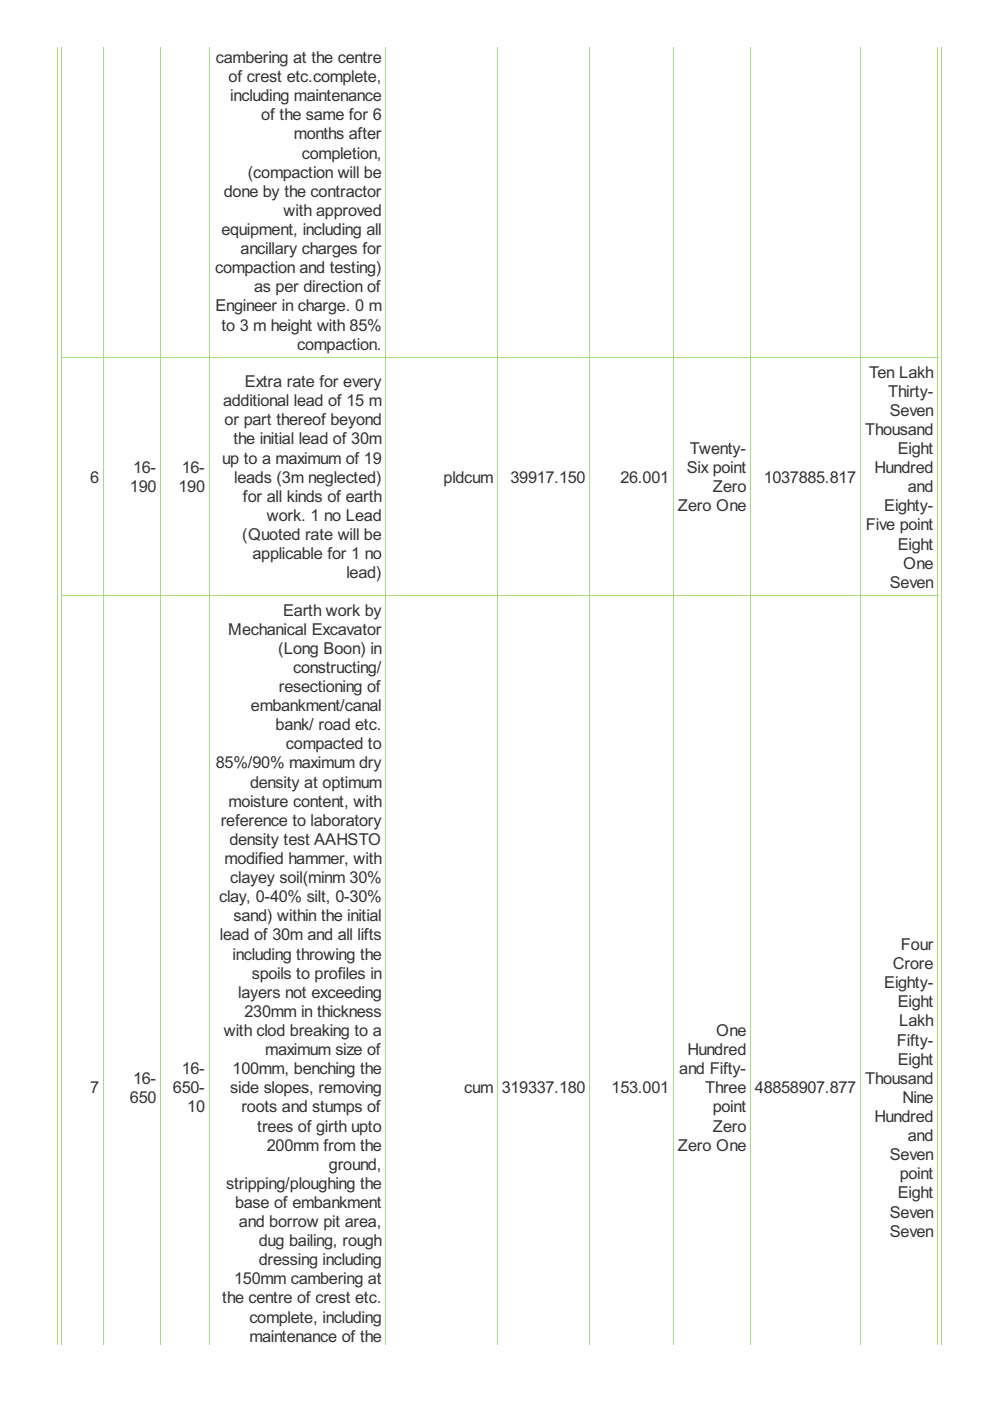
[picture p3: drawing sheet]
<svg xmlns="http://www.w3.org/2000/svg" width="210mm" height="297mm" viewBox="0 0 210 297" stroke-linecap="round" stroke-linejoin="round" font-family="sans-serif">
<defs><g id="words">
<g font-size="3.9" fill="#333">
<text x="45.8" y="13.4">cambering at the centre</text>
<text x="48.5" y="17.4">of crest etc.complete,</text>
<text x="48.8" y="21.5">including maintenance</text>
<text x="55.4" y="25.5">of the same for 6</text>
<text x="62.3" y="29.6">months after</text>
<text x="64" y="33.6">completion,</text>
<text x="47.5" y="41.7">done by the contractor</text>
<text x="52.5" y="37.7">(compaction will be</text>
<text x="60.1" y="45.8">with approved</text>
<text x="47" y="49.8">equipment, including all</text>
<text x="51" y="53.9">ancillary charges for</text>
<text x="45.6" y="57.9">compaction and testing)</text>
<text x="53.9" y="62">as per direction of</text>
<text x="45.7" y="66">Engineer in charge. 0 m</text>
<text x="47" y="70.1">to 3 m height with 85%</text>
<text x="63" y="74.1">compaction.</text>
<text x="51.9" y="82.1">Extra rate for every</text>
<text x="184.3" y="80">Ten Lakh</text>
<text x="47.3" y="86.1">additional lead of 15 m</text>
<text x="188.3" y="84.1">Thirty-</text>
<text x="188.6" y="88.1">Seven</text>
<text x="47.6" y="90.2">or part thereof beyond</text>
<text x="49.5" y="94.2">the initial lead of 30m</text>
<text x="183.4" y="92.2">Thousand</text>
<text x="28.2" y="100.3">16-</text>
<text x="38.5" y="100.3">16-</text>
<text x="47.1" y="98.3">up to a maximum of 19</text>
<text x="145.6" y="100.3">Six point</text>
<text x="146.3" y="96.3">Twenty-</text>
<text x="185.4" y="100.3">Hundred</text>
<text x="190.3" y="96.3">Eight</text>
<text x="19.1" y="102.3">6</text>
<text x="27.5" y="104.4">190</text>
<text x="37.8" y="104.4">190</text>
<text x="49.7" y="102.3">leads (3m neglected)</text>
<text x="51.5" y="106.4">for all kinds of earth</text>
<text x="94.1" y="102.3">pldcum</text>
<text x="108.2" y="102.3">39917.150</text>
<text x="131.5" y="102.3">26.001</text>
<text x="151.2" y="104.4">Zero</text>
<text x="161.9" y="102.3">1037885.817</text>
<text x="192.5" y="104.4">and</text>
<text x="56.6" y="110.4">work. 1 no Lead</text>
<text x="143.7" y="108.4">Zero One</text>
<text x="183.6" y="112.5">Five point</text>
<text x="187.5" y="108.4">Eighty-</text>
<text x="51.3" y="114.5">(Quoted rate will be</text>
<text x="53.5" y="118.5">applicable for 1 no</text>
<text x="190.3" y="116.5">Eight</text>
<text x="73.5" y="122.6">lead)</text>
<text x="188.6" y="124.6">Seven</text>
<text x="191.5" y="120.6">One</text>
<text x="60" y="130.5">Earth work by</text>
<text x="48.4" y="134.6">Mechanical Excavator</text>
<text x="58.9" y="138.6">(Long Boon) in</text>
<text x="62.2" y="142.7">constructing/</text>
<text x="59.1" y="146.7">resectioning of</text>
<text x="53.2" y="150.8">embankment/canal</text>
<text x="58.4" y="154.8">bank/ road etc.</text>
<text x="60.6" y="158.9">compacted to</text>
<text x="45.8" y="162.9">85%/90% maximum dry</text>
<text x="53" y="167">density at optimum</text>
<text x="48.5" y="171">moisture content, with</text>
<text x="46.8" y="175.1">reference to laboratory</text>
<text x="48.6" y="179.1">density test AAHSTO</text>
<text x="47.6" y="183.2">modified hammer, with</text>
<text x="46.5" y="191.3">clay, 0-40% silt, 0-30%</text>
<text x="48.8" y="187.2">clayey soil(minm 30%</text>
<text x="49.5" y="195.3">sand) within the initial</text>
<text x="46.6" y="199.4">lead of 30m and all lifts</text>
<text x="49.3" y="203.4">including throwing the</text>
<text x="191" y="201.4">Four</text>
<text x="53.4" y="207.5">spoils to profiles in</text>
<text x="187.5" y="209.5">Eighty-</text>
<text x="189.3" y="205.5">Crore</text>
<text x="50.5" y="211.5">layers not exceeding</text>
<text x="51.9" y="215.6">230mm in thickness</text>
<text x="190.3" y="213.6">Eight</text>
<text x="47.5" y="219.6">with clod breaking to a</text>
<text x="151.8" y="219.6">One</text>
<text x="190.2" y="221.7">Fifty-</text>
<text x="190.7" y="217.6">Lakh</text>
<text x="38.5" y="227.8">16-</text>
<text x="49.3" y="227.8">100mm, benching the</text>
<text x="56.2" y="223.7">maximum size of</text>
<text x="144" y="227.8">and Fifty-</text>
<text x="145.8" y="223.7">Hundred</text>
<text x="190.3" y="225.7">Eight</text>
<text x="19.1" y="231.8">7</text>
<text x="27.5" y="233.8">650</text>
<text x="28.2" y="229.8">16-</text>
<text x="36.7" y="231.8">650-</text>
<text x="48.8" y="231.8">side slopes, removing</text>
<text x="98.4" y="231.8">cum</text>
<text x="106.4" y="231.8">319337.180</text>
<text x="129.7" y="231.8">153.001</text>
<text x="149.5" y="231.8">Three</text>
<text x="160.1" y="231.8">48858907.877</text>
<text x="183.4" y="229.8">Thousand</text>
<text x="191.3" y="233.8">Nine</text>
<text x="39.7" y="235.9">10</text>
<text x="51.2" y="235.9">roots and stumps of</text>
<text x="54.6" y="239.9">trees of girth upto</text>
<text x="151.1" y="235.9">point</text>
<text x="151.2" y="239.9">Zero</text>
<text x="185.4" y="237.9">Hundred</text>
<text x="56.6" y="244">200mm from the</text>
<text x="143.7" y="244">Zero One</text>
<text x="188.6" y="246">Seven</text>
<text x="192.5" y="241.9">and</text>
<text x="69.7" y="248">ground,</text>
<text x="190.8" y="250">point</text>
<text x="48" y="252.1">stripping/ploughing the</text>
<text x="49.8" y="256.1">base of embankment</text>
<text x="190.3" y="254.1">Eight</text>
<text x="50.7" y="260.2">and borrow pit area,</text>
<text x="188.6" y="258.1">Seven</text>
<text x="188.6" y="262.2">Seven</text>
<text x="54.9" y="264.2">dug bailing, rough</text>
<text x="54.9" y="268.3">dressing including</text>
<text x="49.7" y="272.3">150mm cambering at</text>
<text x="47.1" y="276.4">the centre of crest etc.</text>
<text x="52.9" y="280.4">complete, including</text>
<text x="52.9" y="284.5">maintenance of the</text>
</g>
</g></defs>
<g fill="none" stroke="#a8da7f" stroke-width=".21">
<path d="M12.1 9.9v275.3M13.1 9.9v275.3M21.9 9.9v275.3M34 9.9v275.3M44.3 9.9v275.3M81.8 9.9v275.3M105.5 9.9v275.3M125 9.9v275.3M142.8 9.9v275.3M159.1 9.9v275.3M182.4 9.9v275.3M198.8 9.9v275.3"/>
<path d="M199.6 9.9v275.3M13 75.7h185.9M13 126.2h185.9"/>
</g>
<use href="#words"/>
</svg>
